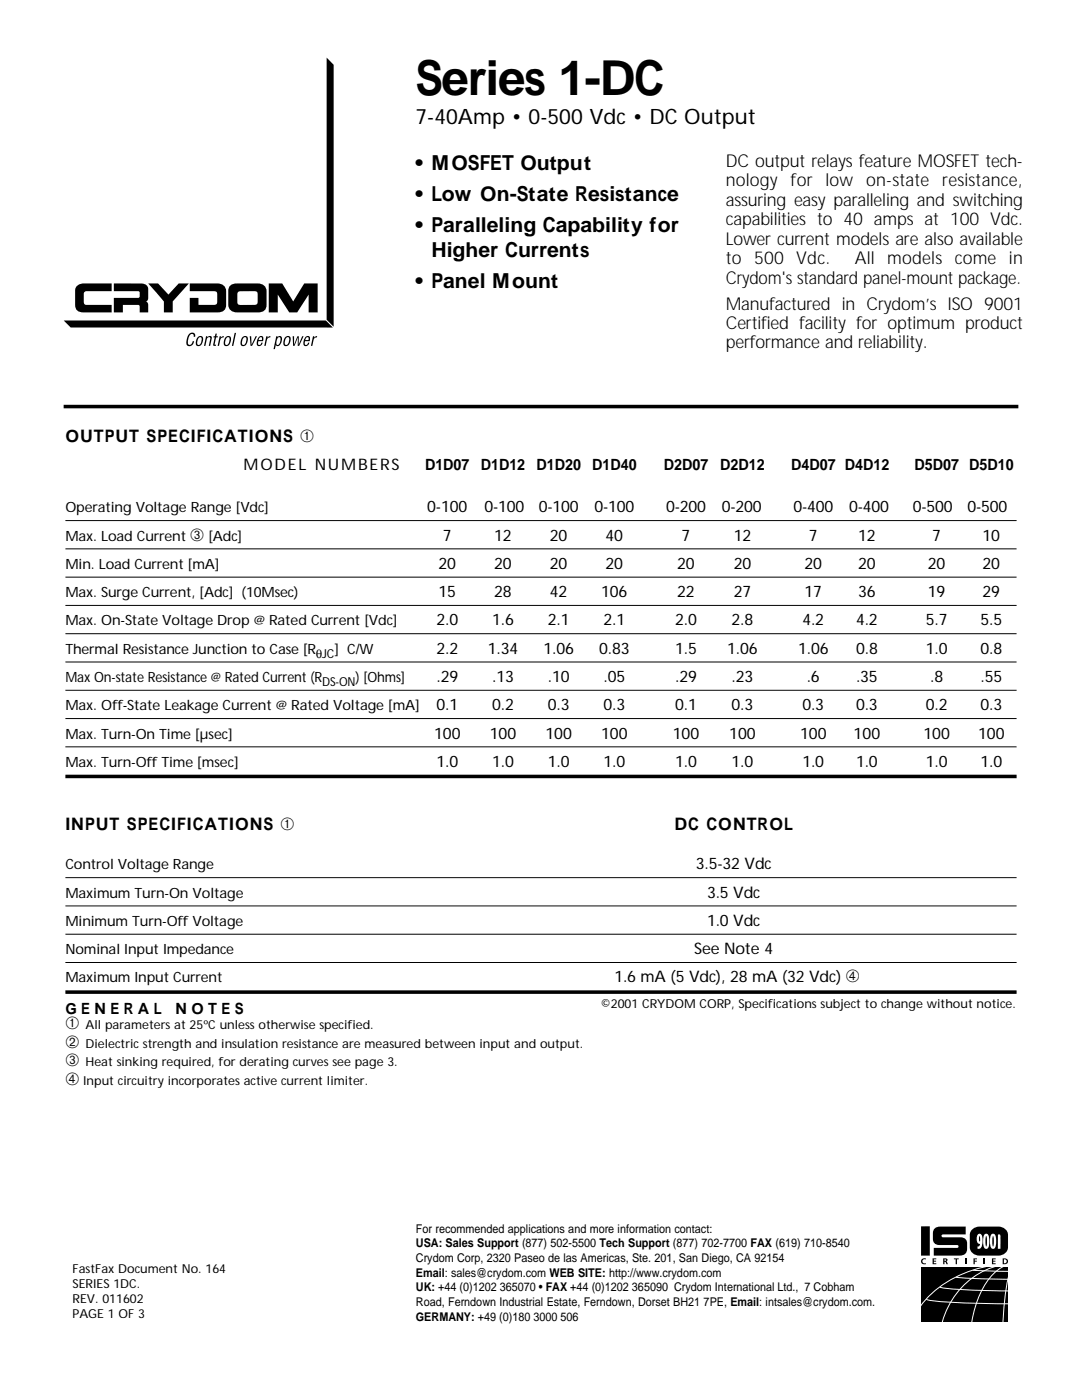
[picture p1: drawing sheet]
<svg xmlns="http://www.w3.org/2000/svg" width="216mm" height="279mm" viewBox="0 0 216 279" stroke-linecap="round" stroke-linejoin="round" font-family="sans-serif">
<defs><g id="words">
<text font-size="9.6" x="82.9" y="19.1">Series 1-DC</text>
<text font-size="4.2" x="82.9" y="24.7">7-40Amp • 0-500 Vdc • DC Output</text>
<g font-size="4.1">
<text x="82.9" y="33.9">• MOSFET Output</text>
<text x="82.9" y="40">• Low On-State Resistance</text>
<text x="82.9" y="46.2">• Paralleling Capability for</text>
<text x="86.1" y="51.3">Higher Currents</text>
<text x="82.9" y="57.5">• Panel Mount</text>
</g>
<g font-size="3.5">
<text x="144.8" y="33.3">DC output relays feature MOSFET tech-</text>
<text x="144.8" y="37.2">nology for low on-state</text>
<text x="144.8" y="41.1">assuring easy paralleling and switching</text>
<text x="188" y="37.2">resistance,</text>
<text x="144.8" y="45">capabilities to 40 amps at 100 Vdc.</text>
<text x="144.8" y="48.9">Lower current models are also available</text>
<text x="144.8" y="52.7">to</text>
<text x="150.5" y="52.7">500 Vdc.</text>
<text x="170.6" y="52.7">All</text>
<text x="177" y="52.7">models come in</text>
<text x="144.8" y="56.6">Crydom's standard panel-mount package.</text>
<text x="144.8" y="61.8">Manufactured in Crydom’s ISO 9001</text>
<text x="144.8" y="65.7">Certified facility for optimum product</text>
<text x="144.8" y="69.5">performance and reliability.</text>
<text x="38" y="107.9">➂</text>
<text x="13.1" y="205.4">➀</text>
<text x="13.1" y="209.2">➁</text>
<text x="13.1" y="212.8">➂</text>
<text x="13.1" y="216.5">➃</text>
</g>
<g font-size="3.4">
<text x="13.1" y="88.3">OUTPUT SPECIFICATIONS ➀</text>
<text x="13.1" y="165.7">INPUT SPECIFICATIONS ➀</text>
<text x="134.6" y="165.7">DC CONTROL</text>
</g>
<g font-size="3.2">
<text x="48.6" y="93.8">MODEL NUMBERS</text>
<text x="85.3" y="102.2">0-100</text>
<text x="88.4" y="107.9">7</text>
<text x="96.7" y="102.2">0-100</text>
<text x="98.6" y="107.9">12</text>
<text x="107.5" y="102.2">0-100</text>
<text x="109.7" y="107.9">20</text>
<text x="118.6" y="102.2">0-100</text>
<text x="120.8" y="107.9">40</text>
<text x="132.9" y="102.2">0-200</text>
<text x="136" y="107.9">7</text>
<text x="144" y="102.2">0-200</text>
<text x="146.4" y="107.9">12</text>
<text x="158.3" y="102.2">0-400</text>
<text x="161.4" y="107.9">7</text>
<text x="169.4" y="102.2">0-400</text>
<text x="171.2" y="107.9">12</text>
<text x="182.1" y="102.2">0-500</text>
<text x="186" y="107.9">7</text>
<text x="193" y="102.2">0-500</text>
<text x="196.1" y="107.9">10</text>
<text x="87.5" y="113.5">20</text>
<text x="98.6" y="113.5">20</text>
<text x="109.7" y="113.5">20</text>
<text x="120.8" y="113.5">20</text>
<text x="135.1" y="113.5">20</text>
<text x="146.4" y="113.5">20</text>
<text x="160.5" y="113.5">20</text>
<text x="171.2" y="113.5">20</text>
<text x="185.2" y="113.5">20</text>
<text x="196.1" y="113.5">20</text>
<text x="87.5" y="119.2">15</text>
<text x="98.6" y="119.2">28</text>
<text x="109.7" y="119.2">42</text>
<text x="120" y="119.2">106</text>
<text x="135.1" y="119.2">22</text>
<text x="146.4" y="119.2">27</text>
<text x="160.5" y="119.2">17</text>
<text x="171.2" y="119.2">36</text>
<text x="185.2" y="119.2">19</text>
<text x="196.1" y="119.2">29</text>
<text x="87.1" y="124.8">2.0</text>
<text x="98.2" y="124.8">1.6</text>
<text x="109.3" y="124.8">2.1</text>
<text x="120.4" y="124.8">2.1</text>
<text x="134.7" y="124.8">2.0</text>
<text x="146" y="124.8">2.8</text>
<text x="160.1" y="124.8">4.2</text>
<text x="170.8" y="124.8">4.2</text>
<text x="184.7" y="124.8">5.7</text>
<text x="195.6" y="124.8">5.5</text>
<text x="87.1" y="130.5">2.2</text>
<text x="97.3" y="130.5">1.34</text>
<text x="108.4" y="130.5">1.06</text>
<text x="119.6" y="130.5">0.83</text>
<text x="134.7" y="130.5">1.5</text>
<text x="145.1" y="130.5">1.06</text>
<text x="159.3" y="130.5">1.06</text>
<text x="170.8" y="130.5">0.8</text>
<text x="184.7" y="130.5">1.0</text>
<text x="195.7" y="130.5">0.8</text>
<text x="87.1" y="136.1">.29</text>
<text x="98.2" y="136.1">.13</text>
<text x="109.3" y="136.1">.10</text>
<text x="120.4" y="136.1">.05</text>
<text x="134.7" y="136.1">.29</text>
<text x="146" y="136.1">.23</text>
<text x="161" y="136.1">.6</text>
<text x="170.8" y="136.1">.35</text>
<text x="185.6" y="136.1">.8</text>
<text x="195.7" y="136.1">.55</text>
<text x="87.1" y="141.7">0.1</text>
<text x="98.2" y="141.7">0.2</text>
<text x="109.3" y="141.7">0.3</text>
<text x="120.4" y="141.7">0.3</text>
<text x="134.7" y="141.7">0.1</text>
<text x="146" y="141.7">0.3</text>
<text x="160.1" y="141.7">0.3</text>
<text x="170.8" y="141.7">0.3</text>
<text x="184.7" y="141.7">0.2</text>
<text x="195.6" y="141.7">0.3</text>
<text x="86.6" y="147.4">100</text>
<text x="97.7" y="147.4">100</text>
<text x="108.8" y="147.4">100</text>
<text x="119.9" y="147.4">100</text>
<text x="134.2" y="147.4">100</text>
<text x="145.5" y="147.4">100</text>
<text x="159.6" y="147.4">100</text>
<text x="170.3" y="147.4">100</text>
<text x="184.3" y="147.4">100</text>
<text x="195.2" y="147.4">100</text>
<text x="87.1" y="153">1.0</text>
<text x="98.2" y="153">1.0</text>
<text x="109.3" y="153">1.0</text>
<text x="120.4" y="153">1.0</text>
<text x="134.7" y="153">1.0</text>
<text x="146" y="153">1.0</text>
<text x="160.1" y="153">1.0</text>
<text x="170.8" y="153">1.0</text>
<text x="184.7" y="153">1.0</text>
<text x="195.6" y="153">1.0</text>
<text x="138.8" y="173.5">3.5-32 Vdc</text>
<text x="141.1" y="179.1">3.5 Vdc</text>
<text x="141.1" y="184.8">1.0 Vdc</text>
<text x="138.5" y="190.4">See Note 4</text>
<text x="122.6" y="196.1">1.6 mA (5 Vdc), 28 mA (32 Vdc) ➃</text>
</g>
<g font-size="3.1">
<text x="84.8" y="93.8">D1D07</text>
<text x="95.9" y="93.8">D1D12</text>
<text x="107" y="93.8">D1D20</text>
<text x="118.2" y="93.8">D1D40</text>
<text x="132.4" y="93.8">D2D07</text>
<text x="143.7" y="93.8">D2D12</text>
<text x="157.9" y="93.8">D4D07 D4D12</text>
<text x="182.5" y="93.8">D5D07 D5D10</text>
<text x="13.1" y="202.4">G E N E R A L</text>
<text x="35" y="202.4">N O T E S</text>
</g>
<g font-size="2.8">
<text x="13.1" y="102.2">Operating Voltage Range [Vdc]</text>
<text x="13.1" y="107.9">Max. Load Current</text>
<text x="41.6" y="107.9">[Adc]</text>
<text x="13.1" y="113.5">Min. Load Current [mA]</text>
<text x="13.1" y="119.2">Max. Surge Current, [Adc] (10Msec)</text>
<text x="13.1" y="124.8">Max. On-State Voltage Drop @ Rated Current [Vdc]</text>
<text x="13.1" y="130.5">Thermal Resistance Junction to Case [R</text>
<text x="66.7" y="130.5">] C/W</text>
<text x="13.1" y="136.1">Max On-state Resistance @ Rated Current (R</text>
<text x="70.9" y="136.1">) [Ohms]</text>
<text x="13.1" y="141.7">Max. Off-State Leakage Current @ Rated Voltage [mA]</text>
<text x="13.1" y="147.4">Max. Turn-On Time [µsec]</text>
<text x="13.1" y="153">Max. Turn-Off Time [msec]</text>
<text x="13.1" y="173.5">Control Voltage Range</text>
<text x="13.1" y="179.1">Maximum Turn-On Voltage</text>
<text x="13.1" y="184.8">Minimum Turn-Off Voltage</text>
<text x="13.1" y="190.4">Nominal Input Impedance</text>
<text x="13.1" y="196.1">Maximum Input Current</text>
</g>
<g font-size="2.5">
<text x="63.1" y="131.3">θJC</text>
<text x="64.3" y="136.9">DS-ON</text>
<text x="119.9" y="201.2">©2001 CRYDOM CORP, Specifications subject to change without notice.</text>
<text x="17" y="205.4">All parameters at 25ºC unless otherwise specified.</text>
<text x="17" y="209.2">Dielectric strength and insulation resistance are measured between input and output.</text>
<text x="17" y="212.8">Heat sinking required, for derating curves see page 3.</text>
<text x="16.6" y="216.5">Input circuitry incorporates active current limiter.</text>
<text x="14.5" y="254.1">FastFax Document No. 164</text>
<text x="14.5" y="257.1">SERIES 1DC.</text>
<text x="14.5" y="260.1">REV. 011602</text>
<text x="14.5" y="263.1">PAGE 1 OF 3</text>
</g>
<g font-size="2.4">
<text x="83" y="246">For recommended applications and more information contact:</text>
<text x="83" y="248.9">USA: Sales Support (877) 502-5500 Tech Support (877) 702-7700 FAX (619) 710-8540</text>
<text x="83" y="251.9">Crydom Corp, 2320 Paseo de las Americas, Ste. 201, San Diego, CA 92154</text>
<text x="83" y="257.7">UK: +44 (0)1202 365070 • FAX +44 (0)1202 365090 Crydom International Ltd., 7 Cobham</text>
<text x="83" y="254.8">Email: sales@crydom.com WEB SITE: http://www.crydom.com</text>
<text x="83" y="260.7">Road, Ferndown Industrial Estate, Ferndown, Dorset BH21 7PE, Email: intsales@crydom.com.</text>
<text x="83" y="263.6">GERMANY: +49 (0)180 3000 506</text>
</g>
</g></defs>
<g fill="none" stroke="#000" stroke-width=".2">
<path d="M13.1 103.9h189.7M13.1 109.5h189.7M13.1 115.2h189.7M13.1 120.8h189.7M13.1 126.5h189.7M13.1 132.1h189.7M13.1 137.8h189.7M13.1 143.4h189.7M13.1 149h189.7M13.1 175.2h189.7M13.1 180.8h189.7M13.1 186.4h189.7"/>
<path d="M13.1 192.1h189.7"/>
</g>
<path d="M12.7 81.1h190.5M13.1 155h189.7M13.1 198h189.7" fill="none" stroke="#000" stroke-width=".71" stroke-linecap="butt"/>
<g fill="#000">
<path d="M15.3 57.1a5 5 0 0 1 3.4-.5h3.6v1.5h-5a.59 .59 0 0 0-.6 .8v.5a1.57 1.57 0 0 0 .3 1.4l5.3 .1v1.4h-5.2a1.61 1.61 0 0 1-2.1-1.4v-2.1a2.37 2.37 0 0 1 .3-1.7zM29.6 56.6h1.9l2.1 2.2 2.1-2.2h2l-3.2 3.6v2.1h-1.8v-2.1zM37.9 56.6h5.1a1.68 1.68 0 0 1 2.1 1.9v1.8a1.63 1.63 0 0 1-2.1 2h-5.1v-2.8h1.7v1.4h2.7a.75 .75 0 0 0 .8-.1 .75 .75 0 0 0 .3-.9v-.8a.71 .71 0 0 0-.8-1h-4.7zM22.7 56.6h5a1.43 1.43 0 0 1 1.5 .3 1.43 1.43 0 0 1 .4 1.5v1.1a.62 .62 0 0 1-.5 .7 .64 .64 0 0 1 .5 .7v1.4h-1.7v-1.1l-.4-.3h-3v1.4h-1.8v-2.8h4.9l.3-.4v-.7l-.2-.3h-5zM37.7 66.7a.71 .71 0 0 1 .7-.3 .71 .71 0 0 1 .6 .5l-.1 .3h-.3v-.5a.67 .67 0 0 0-1 .7v.3a.79 .79 0 0 0 .2 1.1l.5-.3 .2-.4h.2a.9 .9 0 0 1-.5 .8 .9 .9 0 0 1-1-.1l.1-1.1zM41.1 67.1h.3l-.1 .2 .2-.1a.5 .5 0 0 1 .8 .1l-.4 1.7h-.2l.3-1.6-.3-.1-.4 .3-.3 1.4h-.3zM43 66.6h.3l-.1 .5h.3l-.1 .2h-.3l-.3 1.4 .3 .1v.2h-.5l-.1-.3 .3-1.4h-.2v-.2h.3zM43.8 67.1h.3l-.1 .3 .4-.3h.3l-.1 .3a.57 .57 0 0 0-.7 .5l-.2 1.1h-.3zM46.8 66.4h.3l-.6 2.6h-.2zM49.8 67.1h.3l.1 1.7 .8-1.7h.3l-1 1.9h-.3zM53.1 67.1h.3l-.1 .3 .4-.3h.3l-.1 .3a.57 .57 0 0 0-.6 .5l-.3 1.1h-.3zM53.6 56.6h2.7l2.2 3.6 2.2-3.6h2.7v5.7h-1.8v-3.5l-2.3 3.5h-1.6l-2.3-3.5v3.5h-1.8z"/>
<path d="M58.4 67.1h.3v1.7l.6-1.7h.3v1.7l.7-1.7h.3l-.9 1.9h-.3v-1.7l-.6 1.7h-.3zM62.5 67.1h.2v.3l.3-.3h.3l-.1 .3a.57 .57 0 0 0-.6 .5l-.3 1.1h-.3zM12.7 64h52.3l1.4 1.4h-52.3zM65.2 11.5l1.4 1.4v52.3l-1.4-1.4z"/>
<path d="M39.4 67.3a.61 .61 0 0 1 .7-.2 .61 .61 0 0 1 .4 .5 1.33 1.33 0 0 1-.9 1.5l-.3-.1a1.26 1.26 0 0 1 .1-1.7zM39.6 67.5l-.3 .9 .1 .4a.58 .58 0 0 0 .6-.1 .58 .58 0 0 0 .2-.6l-.1-.8z"/>
<path d="M45 67.3a.61 .61 0 0 1 .7-.2 .61 .61 0 0 1 .4 .5 1.33 1.33 0 0 1-1 1.5l-.2-.1a1.26 1.26 0 0 1 .1-1.7zM45.2 67.5l-.3 .9 .1 .4a.58 .58 0 0 0 .6-.1 .58 .58 0 0 0 .2-.6l-.1-.8z"/>
<path d="M46 57l.7-.4h.6h4.1a1.61 1.61 0 0 1 1.8 1.9v1.8a1.56 1.56 0 0 1-1.8 2h-4.1a1.61 1.61 0 0 1-1.8-1.9v-1.8a1.86 1.86 0 0 1 .5-1.6zM47.5 58.3l-.1 1.6a.71 .71 0 0 0 .7 1l2.9-.1a.71 .71 0 0 0 .4-.9v-.8a.71 .71 0 0 0-.7-1h-2.6z"/>
<path d="M48.4 67.3a.61 .61 0 0 1 .6-.2 .61 .61 0 0 1 .5 .5 1.33 1.33 0 0 1-1 1.5l-.3-.1a1.26 1.26 0 0 1 .2-1.7zM48.5 67.5l-.2 .9 .1 .4a.58 .58 0 0 0 .6-.1 .58 .58 0 0 0 .1-.6v-.8z"/>
<path d="M51.8 67.2l.3-.1a.65 .65 0 0 1 .4 1h-.9a.51 .51 0 0 0 .1 .7h.3l.2-.4h.2a.6 .6 0 0 1-.5 .6 .6 .6 0 0 1-.7-.5 1.82 1.82 0 0 1 .6-1.3zM51.8 67.4l-.2 .5h.6l.1-.5-.2-.1z"/>
<path d="M55.1 67.1h.3l-.1 .2a.5 .5 0 0 1 .6-.2 .5 .5 0 0 1 .4 .5l-.1 .3a1.05 1.05 0 0 1-1 1.1l-.2-.2-.1 .9h-.3zM55.5 67.4l-.3 .7a.53 .53 0 0 0 .2 .7 1.21 1.21 0 0 0 .5-1.4z"/>
<path d="M56.9 67.3a.61 .61 0 0 1 .7-.2 .61 .61 0 0 1 .4 .5 1.33 1.33 0 0 1-.9 1.5l-.3-.1a1.26 1.26 0 0 1 .1-1.7zM57.1 67.5l-.3 .9 .1 .4a.58 .58 0 0 0 .6-.1 .58 .58 0 0 0 .2-.6l-.1-.8z"/>
<path d="M61.1 67.2l.3-.1a.65 .65 0 0 1 .4 1h-.9a.51 .51 0 0 0 .1 .7h.3l.2-.4h.2a.6 .6 0 0 1-.5 .6 .6 .6 0 0 1-.7-.5 1.82 1.82 0 0 1 .6-1.3zM61.1 67.4l-.2 .5h.7v-.5l-.2-.1z"/>
</g>
<g fill="#000">
<path d="M183.8 244.7h1.7v5.9h-1.7z" fill-rule="evenodd"/>
<path d="M186.4 245.3l.3-.3 1-.2h5v1.6l-4.5-.1-.3 .3 .1 .3h.2h3.4a1.18 1.18 0 0 1 1.4 1.2 2.05 2.05 0 0 1-.6 2.3l-1 .2h-5.1v-1.6h4.6h.3l.1-.2-.1-.3h-.3h-3.4a1.17 1.17 0 0 1-1.4-1.2l.1-1.6z" fill-rule="evenodd"/>
<path d="M194.1 245.3l.8-.5h.5h3.8a1.82 1.82 0 0 1 1.9 1.6v2.5a1.82 1.82 0 0 1-1.9 1.7h-3.7a1.82 1.82 0 0 1-2-1.7v-2.5l.1-.4z" fill-rule="evenodd"/>
<path d="M183.8 252.9h17.3v10.9h-17.3z" fill-rule="evenodd"/>
</g>
<path d="M184.9 259.3l.1 .1a79.7 79.7 0 0 0 13.1 .8h4.5M187.6 256.8a54.8 54.8 0 0 0 11 .8h4M190.7 254.9l4.1 .3 7.8 .1M194.1 253.5l8.5 .2M202.6 252.2a2.32 2.32 0 0 0-1.2 1.9 57.8 57.8 0 0 0-1.4 14.6M202.6 252.2a23.6 23.6 0 0 0-18.6 8.1 13.5 13.5 0 0 0-3 8.2M202.6 252.2a15.8 15.8 0 0 0-15.2 14.8l-.1 1.7M202.6 252.2a7 7 0 0 0-5.4 3.2 22.4 22.4 0 0 0-3.7 13.3" fill="none" stroke="#fff" stroke-width=".2"/>
<g fill="#fff">
<path d="M195.1 246.4a.45 .45 0 0 1 .8 .1 2.33 2.33 0 0 1-.5 2.7h-.3v-.5h.3l.1-.2 .1-.3h-.3a1.34 1.34 0 0 1-.2-1.8zM195.4 246.7v.9l.1 .2 .1-.8z" fill-rule="evenodd"/>
<path d="M196.4 246.4a.47 .47 0 0 1 .7 0 3.6 3.6 0 0 1 0 2.7 .47 .47 0 0 1-.7 0 3.6 3.6 0 0 1 0-2.7zM196.7 246.7l-.1 1.5 .2 .6a3.5 3.5 0 0 0 0-2.1z" fill-rule="evenodd"/>
<path d="M197.8 246.4a.47 .47 0 0 1 .7 0 3.6 3.6 0 0 1 0 2.7 .47 .47 0 0 1-.7 0 3.6 3.6 0 0 1 0-2.7zM198.1 246.7l-.1 1.5 .2 .6a3.5 3.5 0 0 0 0-2.1z" fill-rule="evenodd"/>
<path d="M199.1 246.4l.2-.1 .3 .2v2.7h-.5z" fill-rule="evenodd"/>
</g>
<g fill="#000">
<path d="M184 251.3l.6-.2 .2 .1-.1 .2a.44 .44 0 0 0-.7 .3 .44 .44 0 0 0 .7 .4l.1 .2a.65 .65 0 0 1-.9-.2 .65 .65 0 0 1 .1-.8z" fill-rule="evenodd"/>
<path d="M186.1 251.1h.7v.2h-.5v.3h.5v.2h-.5v.3h.5v.2h-.7z" fill-rule="evenodd"/>
<path d="M188.2 251.1a.57 .57 0 0 1 .8 .5l-.2 .1 .3 .6h-.2l-.4-.5v.5h-.3zM188.5 251.3v.3h.2v-.3z" fill-rule="evenodd"/>
<path d="M190.3 251.1h1v.2h-.4v1h-.2v-1h-.4z" fill-rule="evenodd"/>
<path d="M192.6 251.1h.2v1.2h-.2z" fill-rule="evenodd"/>
<path d="M194.2 251.1h.7v.2h-.4v.3h.4v.2h-.4v.5h-.3z" fill-rule="evenodd"/>
<path d="M196.3 251.1h.2v1.2h-.2z" fill-rule="evenodd"/>
<path d="M197.9 251.1h.8v.2h-.5v.3h.4v.2h-.4v.3h.5v.2h-.8z" fill-rule="evenodd"/>
<path d="M200.1 251.1a.68 .68 0 0 1 .9 .2 .68 .68 0 0 1-.1 .9l-.8 .1zM200.3 251.3v.8a.42 .42 0 0 0 .6-.4 .42 .42 0 0 0-.6-.4z" fill-rule="evenodd"/>
</g>
<use href="#words"/>
</svg>
